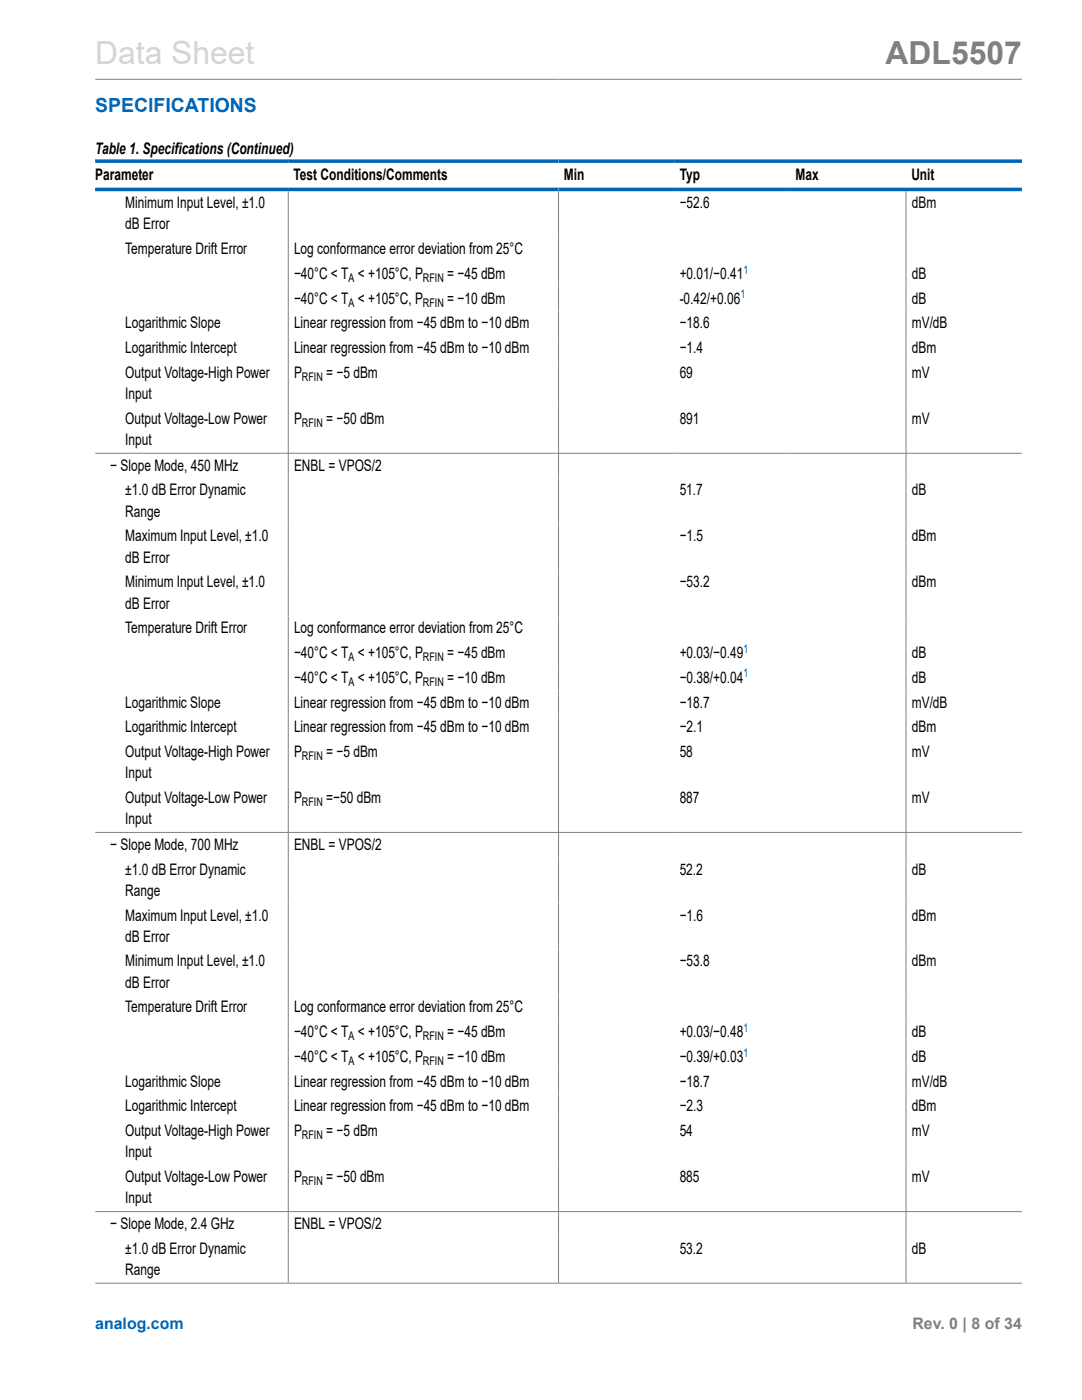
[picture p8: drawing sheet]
<svg xmlns="http://www.w3.org/2000/svg" width="216mm" height="279mm" viewBox="0 0 216 279" stroke-linecap="round" stroke-linejoin="round" font-family="sans-serif">
<defs><g id="words">
<text font-size="6.3" fill="#d3d3d3" x="19" y="12.7">Data Sheet</text>
<text font-size="6.3" fill="#808080" x="176.7" y="12.7">ADL5507</text>
<text font-size="3.9" fill="#0067b8" x="19" y="22.3">SPECIFICATIONS</text>
<g font-size="3.2">
<text x="19" y="30.8">Table 1. Specifications (Continued)</text>
<text x="19" y="35.9">Parameter</text>
<text x="58.6" y="35.9">Test Conditions/Comments</text>
<text x="112.5" y="35.9">Min</text>
<text x="135.6" y="35.9">Typ</text>
<text x="158.7" y="35.9">Max</text>
<text x="181.8" y="35.9">Unit</text>
<text x="25" y="41.5">Minimum Input Level, ±1.0</text>
<text x="135.6" y="41.5">−52.6</text>
<text x="181.9" y="41.5">dBm</text>
<text x="25" y="45.8">dB Error</text>
<text x="25" y="50.7">Temperature Drift Error</text>
<text x="58.7" y="50.7">Log conformance error deviation from 25°C</text>
<text x="58.7" y="55.7">−40°C &lt; T &lt; +105°C, P</text>
<text x="89.2" y="55.7">= −45 dBm</text>
<text x="135.6" y="55.7">+0.01/−0.41</text>
<text x="181.9" y="55.7">dB</text>
<text x="25" y="65.5">Logarithmic Slope</text>
<text x="58.7" y="65.5">Linear regression from −45 dBm to −10 dBm</text>
<text x="58.7" y="60.6">−40°C &lt; T &lt; +105°C, P</text>
<text x="89.2" y="60.6">= −10 dBm</text>
<text x="135.6" y="60.6">-0.42/+0.06</text>
<text x="135.6" y="65.5">−18.6</text>
<text x="181.9" y="65.5">mV/dB</text>
<text x="181.9" y="60.6">dB</text>
<text x="25" y="70.5">Logarithmic Intercept</text>
<text x="58.7" y="70.5">Linear regression from −45 dBm to −10 dBm</text>
<text x="135.6" y="70.5">−1.4</text>
<text x="181.9" y="70.5">dBm</text>
<text x="25" y="75.4">Output Voltage-High Power</text>
<text x="58.7" y="75.4">P</text>
<text x="65.1" y="75.4">= −5 dBm</text>
<text x="135.6" y="75.4">69</text>
<text x="181.9" y="75.4">mV</text>
<text x="25" y="79.6">Input</text>
<text x="25" y="84.6">Output Voltage-Low Power</text>
<text x="25" y="88.8">Input</text>
<text x="58.7" y="84.6">P</text>
<text x="65.1" y="84.6">= −50 dBm</text>
<text x="135.6" y="84.6">891</text>
<text x="181.9" y="84.6">mV</text>
<text x="22" y="93.9">− Slope Mode, 450 MHz</text>
<text x="58.7" y="93.9">ENBL = VPOS/2</text>
<text x="25" y="98.9">±1.0 dB Error Dynamic</text>
<text x="135.6" y="98.9">51.7</text>
<text x="181.9" y="98.9">dB</text>
<text x="25" y="103.1">Range</text>
<text x="25" y="108">Maximum Input Level, ±1.0</text>
<text x="25" y="112.3">dB Error</text>
<text x="135.6" y="108">−1.5</text>
<text x="181.9" y="108">dBm</text>
<text x="25" y="117.2">Minimum Input Level, ±1.0</text>
<text x="135.6" y="117.2">−53.2</text>
<text x="181.9" y="117.2">dBm</text>
<text x="25" y="121.4">dB Error</text>
<text x="25" y="126.4">Temperature Drift Error</text>
<text x="58.7" y="126.4">Log conformance error deviation from 25°C</text>
<text x="58.7" y="131.3">−40°C &lt; T &lt; +105°C, P</text>
<text x="89.2" y="131.3">= −45 dBm</text>
<text x="135.6" y="131.3">+0.03/−0.49</text>
<text x="181.9" y="131.3">dB</text>
<text x="58.7" y="136.3">−40°C &lt; T &lt; +105°C, P</text>
<text x="89.2" y="136.3">= −10 dBm</text>
<text x="135.6" y="136.3">−0.38/+0.04</text>
<text x="181.9" y="136.3">dB</text>
<text x="25" y="141.2">Logarithmic Slope</text>
<text x="58.7" y="141.2">Linear regression from −45 dBm to −10 dBm</text>
<text x="135.6" y="141.2">−18.7</text>
<text x="181.9" y="141.2">mV/dB</text>
<text x="25" y="146.1">Logarithmic Intercept</text>
<text x="58.7" y="146.1">Linear regression from −45 dBm to −10 dBm</text>
<text x="135.6" y="146.1">−2.1</text>
<text x="181.9" y="146.1">dBm</text>
<text x="25" y="151.1">Output Voltage-High Power</text>
<text x="25" y="155.3">Input</text>
<text x="58.7" y="151.1">P</text>
<text x="65.1" y="151.1">= −5 dBm</text>
<text x="135.6" y="151.1">58</text>
<text x="181.9" y="151.1">mV</text>
<text x="25" y="160.3">Output Voltage-Low Power</text>
<text x="58.7" y="160.3">P</text>
<text x="65.1" y="160.3">=−50 dBm</text>
<text x="135.6" y="160.3">887</text>
<text x="181.9" y="160.3">mV</text>
<text x="25" y="164.5">Input</text>
<text x="22" y="169.6">− Slope Mode, 700 MHz</text>
<text x="58.7" y="169.6">ENBL = VPOS/2</text>
<text x="25" y="174.5">±1.0 dB Error Dynamic</text>
<text x="25" y="178.8">Range</text>
<text x="135.6" y="174.5">52.2</text>
<text x="181.9" y="174.5">dB</text>
<text x="25" y="183.7">Maximum Input Level, ±1.0</text>
<text x="135.6" y="183.7">−1.6</text>
<text x="181.9" y="183.7">dBm</text>
<text x="25" y="187.9">dB Error</text>
<text x="25" y="192.9">Minimum Input Level, ±1.0</text>
<text x="25" y="197.1">dB Error</text>
<text x="135.6" y="192.9">−53.8</text>
<text x="181.9" y="192.9">dBm</text>
<text x="25" y="202.1">Temperature Drift Error</text>
<text x="58.7" y="202.1">Log conformance error deviation from 25°C</text>
<text x="58.7" y="207">−40°C &lt; T &lt; +105°C, P</text>
<text x="89.2" y="207">= −45 dBm</text>
<text x="135.6" y="207">+0.03/−0.48</text>
<text x="181.9" y="207">dB</text>
<text x="58.7" y="211.9">−40°C &lt; T &lt; +105°C, P</text>
<text x="89.2" y="211.9">= −10 dBm</text>
<text x="135.6" y="211.9">−0.39/+0.03</text>
<text x="181.9" y="211.9">dB</text>
<text x="25" y="216.9">Logarithmic Slope</text>
<text x="25" y="221.8">Logarithmic Intercept</text>
<text x="58.7" y="221.8">Linear regression from −45 dBm to −10 dBm</text>
<text x="58.7" y="216.9">Linear regression from −45 dBm to −10 dBm</text>
<text x="135.6" y="216.9">−18.7</text>
<text x="135.6" y="221.8">−2.3</text>
<text x="181.9" y="216.9">mV/dB</text>
<text x="181.9" y="221.8">dBm</text>
<text x="25" y="226.8">Output Voltage-High Power</text>
<text x="58.7" y="226.8">P</text>
<text x="65.1" y="226.8">= −5 dBm</text>
<text x="135.6" y="226.8">54</text>
<text x="181.9" y="226.8">mV</text>
<text x="25" y="231">Input</text>
<text x="25" y="235.9">Output Voltage-Low Power</text>
<text x="58.7" y="235.9">P</text>
<text x="65.1" y="235.9">= −50 dBm</text>
<text x="135.6" y="235.9">885</text>
<text x="181.9" y="235.9">mV</text>
<text x="22" y="245.3">− Slope Mode, 2.4 GHz</text>
<text x="25" y="240.2">Input</text>
<text x="58.7" y="245.3">ENBL = VPOS/2</text>
<text x="25" y="250.2">±1.0 dB Error Dynamic</text>
<text x="135.6" y="250.2">53.2</text>
<text x="181.9" y="250.2">dB</text>
<text x="25" y="254.4">Range</text>
</g>
<text font-size="3.2" fill="#0067b8" x="19" y="265.3">analog.com</text>
<text font-size="3.2" fill="#808080" x="182.1" y="265.3">Rev. 0 | 8 of 34</text>
<g font-size="2.4">
<text x="69.5" y="56.3">A</text>
<text x="84.4" y="56.3">RFIN</text>
<text x="69.5" y="61.2">A</text>
<text x="84.4" y="61.2">RFIN</text>
<text x="60.3" y="76">RFIN</text>
<text x="60.3" y="85.2">RFIN</text>
<text x="69.5" y="132">A</text>
<text x="84.4" y="132">RFIN</text>
<text x="69.5" y="136.9">A</text>
<text x="84.4" y="136.9">RFIN</text>
<text x="60.3" y="151.7">RFIN</text>
<text x="60.3" y="160.9">RFIN</text>
<text x="69.5" y="207.6">A</text>
<text x="84.4" y="207.6">RFIN</text>
<text x="69.5" y="212.6">A</text>
<text x="84.4" y="212.6">RFIN</text>
<text x="60.3" y="227.4">RFIN</text>
<text x="60.3" y="236.6">RFIN</text>
</g>
<g font-size="2.4" fill="#0067b8">
<text x="147.7" y="59.5">1</text>
<text x="148.3" y="54.6">1</text>
<text x="148.3" y="130.3">1</text>
<text x="148.3" y="135.2">1</text>
<text x="148.3" y="205.9">1</text>
<text x="148.3" y="210.9">1</text>
</g>
</g></defs>
<path d="M19 15.8h184.9M57.5 38.2v217.8M111.5 38.2v217.8M180.8 38.2v217.8M19 90.5h184.9M19 166.1h184.9M19 241.8h184.9M19 256.1h184.9" fill="none" stroke="#808080" stroke-width=".2"/>
<path d="M19 32.2h184.9M19 37.8h184.9" fill="none" stroke="#0067b8" stroke-width=".71"/>
<use href="#words"/>
</svg>
